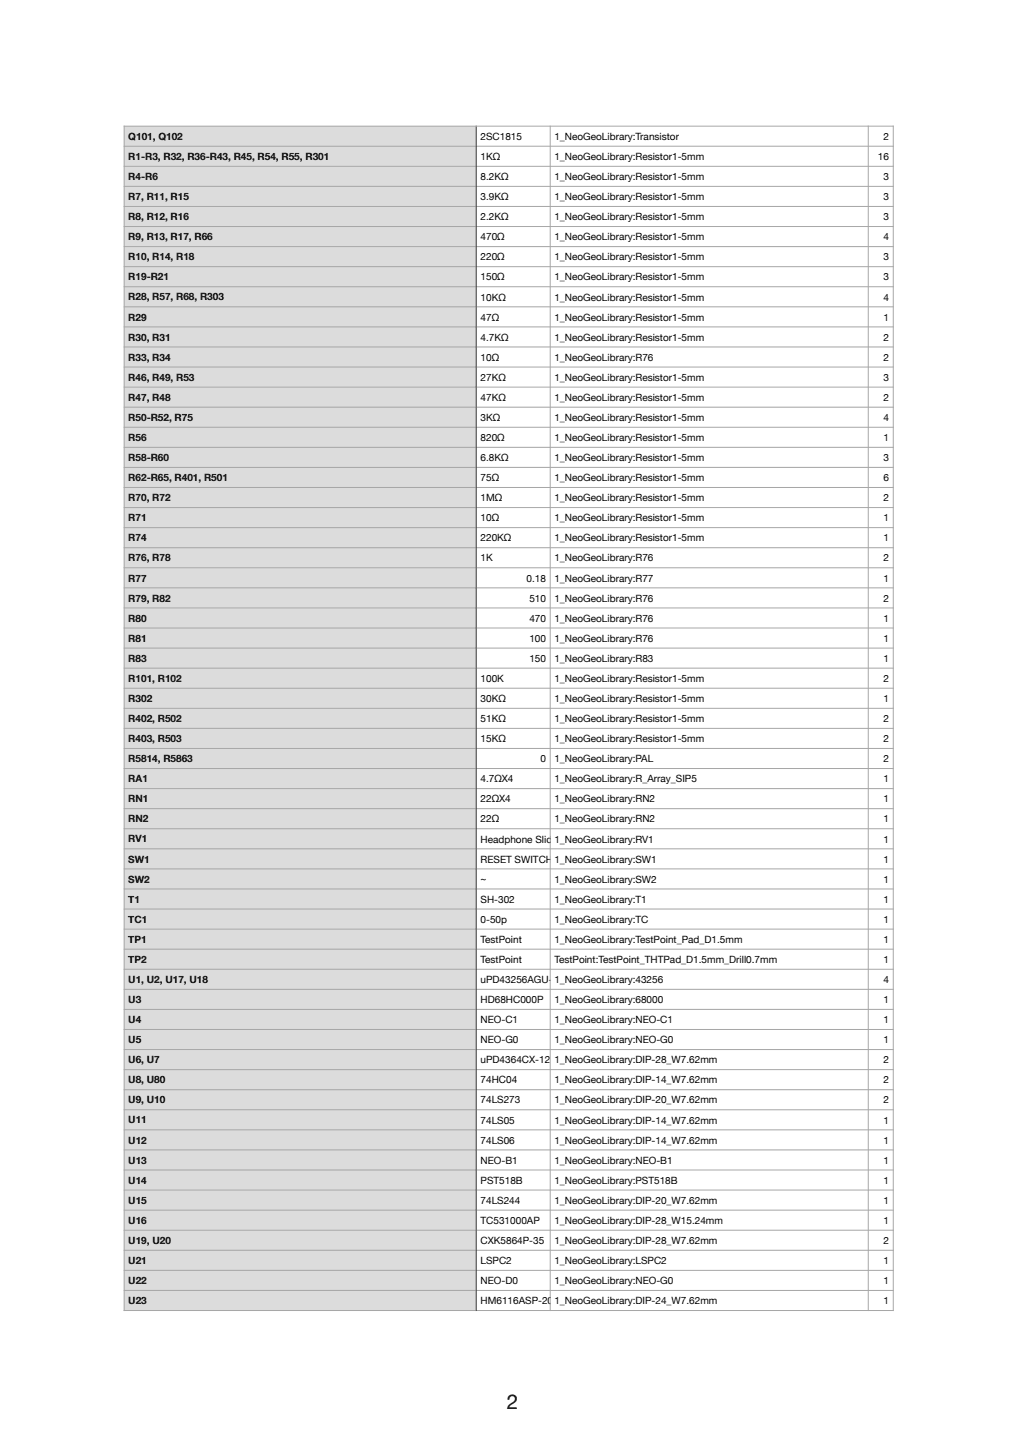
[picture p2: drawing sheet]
<svg xmlns="http://www.w3.org/2000/svg" width="362mm" height="512mm" viewBox="0 0 362 512" stroke-linecap="round" stroke-linejoin="round" font-family="sans-serif">
<defs><g id="words">
<text font-size="7.3" x="178.8" y="497.1">2</text>
<g font-size="3.5">
<text x="45.3" y="49.3">Q101, Q102</text>
<text x="169.5" y="49.4">2SC1815</text>
<text x="195.5" y="49.4">1_NeoGeoLibrary:Transistor</text>
<text x="311.6" y="49.4">2</text>
<text x="45.3" y="56.4">R1-R3, R32, R36-R43, R45, R54, R55, R301</text>
<text x="169.5" y="56.4">1KΩ</text>
<text x="195.5" y="56.4">1_NeoGeoLibrary:Resistor1-5mm</text>
<text x="309.7" y="56.4">16</text>
<text x="45.3" y="63.5">R4-R6</text>
<text x="169.5" y="63.5">8.2KΩ</text>
<text x="195.5" y="63.5">1_NeoGeoLibrary:Resistor1-5mm</text>
<text x="311.6" y="63.5">3</text>
<text x="45.3" y="70.6">R7, R11, R15</text>
<text x="169.5" y="70.6">3.9KΩ</text>
<text x="195.5" y="70.6">1_NeoGeoLibrary:Resistor1-5mm</text>
<text x="311.6" y="70.6">3</text>
<text x="45.3" y="77.7">R8, R12, R16</text>
<text x="169.5" y="77.7">2.2KΩ</text>
<text x="195.5" y="77.7">1_NeoGeoLibrary:Resistor1-5mm</text>
<text x="311.6" y="77.7">3</text>
<text x="45.3" y="84.7">R9, R13, R17, R66</text>
<text x="169.5" y="84.8">470Ω</text>
<text x="195.5" y="84.8">1_NeoGeoLibrary:Resistor1-5mm</text>
<text x="311.6" y="84.8">4</text>
<text x="45.3" y="91.8">R10, R14, R18</text>
<text x="169.5" y="91.8">220Ω</text>
<text x="195.5" y="91.8">1_NeoGeoLibrary:Resistor1-5mm</text>
<text x="311.6" y="91.8">3</text>
<text x="45.3" y="98.9">R19-R21</text>
<text x="169.5" y="98.9">150Ω</text>
<text x="195.5" y="98.9">1_NeoGeoLibrary:Resistor1-5mm</text>
<text x="311.6" y="98.9">3</text>
<text x="45.3" y="106">R28, R57, R68, R303</text>
<text x="169.5" y="106">10KΩ</text>
<text x="195.5" y="106">1_NeoGeoLibrary:Resistor1-5mm</text>
<text x="311.6" y="106">4</text>
<text x="45.3" y="113.1">R29</text>
<text x="169.5" y="113.1">47Ω</text>
<text x="195.5" y="113.1">1_NeoGeoLibrary:Resistor1-5mm</text>
<text x="311.6" y="113.1">1</text>
<text x="45.3" y="120.1">R30, R31</text>
<text x="169.5" y="120.2">4.7KΩ</text>
<text x="195.5" y="120.2">1_NeoGeoLibrary:Resistor1-5mm</text>
<text x="311.6" y="120.2">2</text>
<text x="45.3" y="127.2">R33, R34</text>
<text x="169.5" y="127.2">10Ω</text>
<text x="195.5" y="127.2">1_NeoGeoLibrary:R76</text>
<text x="311.6" y="127.2">2</text>
<text x="45.3" y="134.3">R46, R49, R53</text>
<text x="169.5" y="134.3">27KΩ</text>
<text x="195.5" y="134.3">1_NeoGeoLibrary:Resistor1-5mm</text>
<text x="311.6" y="134.3">3</text>
<text x="45.3" y="141.4">R47, R48</text>
<text x="169.5" y="141.4">47KΩ</text>
<text x="195.5" y="141.4">1_NeoGeoLibrary:Resistor1-5mm</text>
<text x="311.6" y="141.4">2</text>
<text x="45.3" y="148.5">R50-R52, R75</text>
<text x="169.5" y="148.5">3KΩ</text>
<text x="195.5" y="148.5">1_NeoGeoLibrary:Resistor1-5mm</text>
<text x="311.6" y="148.5">4</text>
<text x="45.3" y="155.5">R56</text>
<text x="169.5" y="155.6">820Ω</text>
<text x="195.5" y="155.6">1_NeoGeoLibrary:Resistor1-5mm</text>
<text x="311.6" y="155.6">1</text>
<text x="45.3" y="162.6">R58-R60</text>
<text x="169.5" y="162.6">6.8KΩ</text>
<text x="195.5" y="162.6">1_NeoGeoLibrary:Resistor1-5mm</text>
<text x="311.6" y="162.6">3</text>
<text x="45.3" y="169.7">R62-R65, R401, R501</text>
<text x="169.5" y="169.7">75Ω</text>
<text x="195.5" y="169.7">1_NeoGeoLibrary:Resistor1-5mm</text>
<text x="311.6" y="169.7">6</text>
<text x="45.3" y="176.8">R70, R72</text>
<text x="169.5" y="176.8">1MΩ</text>
<text x="195.5" y="176.8">1_NeoGeoLibrary:Resistor1-5mm</text>
<text x="311.6" y="176.8">2</text>
<text x="45.3" y="183.9">R71</text>
<text x="169.5" y="183.9">10Ω</text>
<text x="195.5" y="183.9">1_NeoGeoLibrary:Resistor1-5mm</text>
<text x="311.6" y="183.9">1</text>
<text x="45.3" y="190.9">R74</text>
<text x="169.5" y="191">220KΩ</text>
<text x="195.5" y="191">1_NeoGeoLibrary:Resistor1-5mm</text>
<text x="311.6" y="191">1</text>
<text x="45.3" y="198">R76, R78</text>
<text x="169.5" y="198">1K</text>
<text x="195.5" y="198">1_NeoGeoLibrary:R76</text>
<text x="311.6" y="198">2</text>
<text x="45.3" y="205.1">R77</text>
<text x="185.7" y="205.1">0.18</text>
<text x="195.5" y="205.1">1_NeoGeoLibrary:R77</text>
<text x="311.6" y="205.1">1</text>
<text x="45.3" y="212.2">R79, R82</text>
<text x="186.7" y="212.2">510</text>
<text x="195.5" y="212.2">1_NeoGeoLibrary:R76</text>
<text x="311.6" y="212.2">2</text>
<text x="45.3" y="219.3">R80</text>
<text x="186.7" y="219.3">470</text>
<text x="195.5" y="219.3">1_NeoGeoLibrary:R76</text>
<text x="311.6" y="219.3">1</text>
<text x="45.3" y="226.3">R81</text>
<text x="186.7" y="226.4">100</text>
<text x="195.5" y="226.4">1_NeoGeoLibrary:R76</text>
<text x="311.6" y="226.4">1</text>
<text x="45.3" y="233.4">R83</text>
<text x="186.7" y="233.4">150</text>
<text x="195.5" y="233.4">1_NeoGeoLibrary:R83</text>
<text x="311.6" y="233.4">1</text>
<text x="45.3" y="240.5">R101, R102</text>
<text x="169.5" y="240.5">100K</text>
<text x="195.5" y="240.5">1_NeoGeoLibrary:Resistor1-5mm</text>
<text x="311.6" y="240.5">2</text>
<text x="45.3" y="247.6">R302</text>
<text x="169.5" y="247.6">30KΩ</text>
<text x="195.5" y="247.6">1_NeoGeoLibrary:Resistor1-5mm</text>
<text x="311.6" y="247.6">1</text>
<text x="45.3" y="254.7">R402, R502</text>
<text x="169.5" y="254.7">51KΩ</text>
<text x="195.5" y="254.7">1_NeoGeoLibrary:Resistor1-5mm</text>
<text x="311.6" y="254.7">2</text>
<text x="45.3" y="261.7">R403, R503</text>
<text x="169.5" y="261.8">15KΩ</text>
<text x="195.5" y="261.8">1_NeoGeoLibrary:Resistor1-5mm</text>
<text x="311.6" y="261.8">2</text>
<text x="45.3" y="268.8">R5814, R5863</text>
<text x="190.6" y="268.8">0</text>
<text x="195.5" y="268.8">1_NeoGeoLibrary:PAL</text>
<text x="311.6" y="268.8">2</text>
<text x="45.3" y="275.9">RA1</text>
<text x="169.5" y="275.9">4.7ΩX4</text>
<text x="195.5" y="275.9">1_NeoGeoLibrary:R_Array_SIP5</text>
<text x="311.6" y="275.9">1</text>
<text x="45.3" y="283">RN1</text>
<text x="169.5" y="283">22ΩX4</text>
<text x="195.5" y="283">1_NeoGeoLibrary:RN2</text>
<text x="311.6" y="283">1</text>
<text x="45.3" y="290.1">RN2</text>
<text x="169.5" y="290.1">22Ω</text>
<text x="195.5" y="290.1">1_NeoGeoLibrary:RN2</text>
<text x="311.6" y="290.1">1</text>
<text x="45.3" y="297.1">RV1</text>
<text x="169.5" y="297.2">Headphone Slider (0-1K)</text>
<text x="195.5" y="297.2">1_NeoGeoLibrary:RV1</text>
<text x="311.6" y="297.2">1</text>
<text x="45.3" y="304.2">SW1</text>
<text x="169.5" y="304.2">RESET SWITCH</text>
<text x="195.5" y="304.2">1_NeoGeoLibrary:SW1</text>
<text x="311.6" y="304.2">1</text>
<text x="45.3" y="311.3">SW2</text>
<text x="169.5" y="311.3">~</text>
<text x="195.5" y="311.3">1_NeoGeoLibrary:SW2</text>
<text x="311.6" y="311.3">1</text>
<text x="45.3" y="318.4">T1</text>
<text x="169.5" y="318.4">SH-302</text>
<text x="195.5" y="318.4">1_NeoGeoLibrary:T1</text>
<text x="311.6" y="318.4">1</text>
<text x="45.3" y="325.5">TC1</text>
<text x="169.5" y="325.5">0-50p</text>
<text x="195.5" y="325.5">1_NeoGeoLibrary:TC</text>
<text x="311.6" y="325.5">1</text>
<text x="45.3" y="332.5">TP1</text>
<text x="169.5" y="332.6">TestPoint</text>
<text x="195.5" y="332.6">1_NeoGeoLibrary:TestPoint_Pad_D1.5mm</text>
<text x="311.6" y="332.6">1</text>
<text x="45.3" y="339.6">TP2</text>
<text x="169.5" y="339.6">TestPoint</text>
<text x="195.5" y="339.6">TestPoint:TestPoint_THTPad_D1.5mm_Drill0.7mm</text>
<text x="311.6" y="339.6">1</text>
<text x="45.3" y="346.7">U1, U2, U17, U18</text>
<text x="169.5" y="346.7">uPD43256AGU-12L</text>
<text x="195.5" y="346.7">1_NeoGeoLibrary:43256</text>
<text x="311.6" y="346.7">4</text>
<text x="45.3" y="353.8">U3</text>
<text x="169.5" y="353.8">HD68HC000P</text>
<text x="195.5" y="353.8">1_NeoGeoLibrary:68000</text>
<text x="311.6" y="353.8">1</text>
<text x="45.3" y="360.9">U4</text>
<text x="169.5" y="360.9">NEO-C1</text>
<text x="195.5" y="360.9">1_NeoGeoLibrary:NEO-C1</text>
<text x="311.6" y="360.9">1</text>
<text x="45.3" y="367.9">U5</text>
<text x="169.5" y="368">NEO-G0</text>
<text x="195.5" y="368">1_NeoGeoLibrary:NEO-G0</text>
<text x="311.6" y="368">1</text>
<text x="45.3" y="375">U6, U7</text>
<text x="169.5" y="375">uPD4364CX-12</text>
<text x="195.5" y="375">1_NeoGeoLibrary:DIP-28_W7.62mm</text>
<text x="311.6" y="375">2</text>
<text x="45.3" y="382.1">U8, U80</text>
<text x="169.5" y="382.1">74HC04</text>
<text x="195.5" y="382.1">1_NeoGeoLibrary:DIP-14_W7.62mm</text>
<text x="311.6" y="382.1">2</text>
<text x="45.3" y="389.2">U9, U10</text>
<text x="169.5" y="389.2">74LS273</text>
<text x="195.5" y="389.2">1_NeoGeoLibrary:DIP-20_W7.62mm</text>
<text x="311.6" y="389.2">2</text>
<text x="45.3" y="396.3">U11</text>
<text x="169.5" y="396.3">74LS05</text>
<text x="195.5" y="396.3">1_NeoGeoLibrary:DIP-14_W7.62mm</text>
<text x="311.6" y="396.3">1</text>
<text x="45.3" y="403.3">U12</text>
<text x="169.5" y="403.4">74LS06</text>
<text x="195.5" y="403.4">1_NeoGeoLibrary:DIP-14_W7.62mm</text>
<text x="311.6" y="403.4">1</text>
<text x="45.3" y="410.4">U13</text>
<text x="169.5" y="410.4">NEO-B1</text>
<text x="195.5" y="410.4">1_NeoGeoLibrary:NEO-B1</text>
<text x="311.6" y="410.4">1</text>
<text x="45.3" y="417.5">U14</text>
<text x="169.5" y="417.5">PST518B</text>
<text x="195.5" y="417.5">1_NeoGeoLibrary:PST518B</text>
<text x="311.6" y="417.5">1</text>
<text x="45.3" y="424.6">U15</text>
<text x="169.5" y="424.6">74LS244</text>
<text x="195.5" y="424.6">1_NeoGeoLibrary:DIP-20_W7.62mm</text>
<text x="311.6" y="424.6">1</text>
<text x="45.3" y="431.7">U16</text>
<text x="169.5" y="431.7">TC531000AP</text>
<text x="195.5" y="431.7">1_NeoGeoLibrary:DIP-28_W15.24mm</text>
<text x="311.6" y="431.7">1</text>
<text x="45.3" y="438.8">U19, U20</text>
<text x="169.5" y="438.8">CXK5864P-35</text>
<text x="195.5" y="438.8">1_NeoGeoLibrary:DIP-28_W7.62mm</text>
<text x="311.6" y="438.8">2</text>
<text x="45.3" y="445.8">U21</text>
<text x="169.5" y="445.8">LSPC2</text>
<text x="195.5" y="445.8">1_NeoGeoLibrary:LSPC2</text>
<text x="311.6" y="445.8">1</text>
<text x="45.3" y="452.9">U22</text>
<text x="169.5" y="452.9">NEO-D0</text>
<text x="195.5" y="452.9">1_NeoGeoLibrary:NEO-G0</text>
<text x="311.6" y="452.9">1</text>
<text x="45.3" y="460">U23</text>
<text x="169.5" y="460">HM6116ASP-20</text>
<text x="195.5" y="460">1_NeoGeoLibrary:DIP-24_W7.62mm</text>
<text x="311.6" y="460">1</text>
</g>
</g></defs>
<g fill="#dcdcdc">
<path d="M43.8 44.5h124.2v7.1h-124.2z"/>
<path d="M43.8 51.6h124.2v7.1h-124.2z"/>
<path d="M43.8 58.7h124.2v7h-124.2z"/>
<path d="M43.8 65.7h124.2v7.1h-124.2z"/>
<path d="M43.8 72.8h124.2v7.1h-124.2z"/>
<path d="M43.8 79.9h124.2v7.1h-124.2z"/>
<path d="M43.8 87h124.2v7.1h-124.2z"/>
<path d="M43.8 94.1h124.2v7h-124.2z"/>
<path d="M43.8 101.1h124.2v7.1h-124.2z"/>
<path d="M43.8 108.2h124.2v7.1h-124.2z"/>
<path d="M43.8 115.3h124.2v7.1h-124.2z"/>
<path d="M43.8 122.4h124.2v7.1h-124.2z"/>
<path d="M43.8 129.5h124.2v7h-124.2z"/>
<path d="M43.8 136.5h124.2v7.1h-124.2z"/>
<path d="M43.8 143.6h124.2v7.1h-124.2z"/>
<path d="M43.8 150.7h124.2v7.1h-124.2z"/>
<path d="M43.8 157.8h124.2v7.1h-124.2z"/>
<path d="M43.8 164.9h124.2v7h-124.2z"/>
<path d="M43.8 171.9h124.2v7.1h-124.2z"/>
<path d="M43.8 179h124.2v7.1h-124.2z"/>
<path d="M43.8 186.1h124.2v7.1h-124.2z"/>
<path d="M43.8 193.2h124.2v7.1h-124.2z"/>
<path d="M43.8 200.3h124.2v7h-124.2z"/>
<path d="M43.8 207.3h124.2v7.1h-124.2z"/>
<path d="M43.8 214.4h124.2v7.1h-124.2z"/>
<path d="M43.8 221.5h124.2v7.1h-124.2z"/>
<path d="M43.8 228.6h124.2v7.1h-124.2z"/>
<path d="M43.8 235.7h124.2v7h-124.2z"/>
<path d="M43.8 242.7h124.2v7.1h-124.2z"/>
<path d="M43.8 249.8h124.2v7.1h-124.2z"/>
<path d="M43.8 256.9h124.2v7.1h-124.2z"/>
<path d="M43.8 264h124.2v7.1h-124.2z"/>
<path d="M43.8 271.1h124.2v7h-124.2z"/>
<path d="M43.8 278.1h124.2v7.1h-124.2z"/>
<path d="M43.8 285.2h124.2v7.1h-124.2z"/>
<path d="M43.8 292.3h124.2v7.1h-124.2z"/>
<path d="M43.8 299.4h124.2v7.1h-124.2z"/>
<path d="M43.8 306.5h124.2v7h-124.2z"/>
<path d="M43.8 313.5h124.2v7.1h-124.2z"/>
<path d="M43.8 320.6h124.2v7.1h-124.2z"/>
<path d="M43.8 327.7h124.2v7.1h-124.2z"/>
<path d="M43.8 334.8h124.2v7.1h-124.2z"/>
<path d="M43.8 341.9h124.2v7h-124.2z"/>
<path d="M43.8 348.9h124.2v7.1h-124.2z"/>
<path d="M43.8 356h124.2v7.1h-124.2z"/>
<path d="M43.8 363.1h124.2v7.1h-124.2z"/>
<path d="M43.8 370.2h124.2v7.1h-124.2z"/>
<path d="M43.8 377.3h124.2v7.1h-124.2z"/>
<path d="M43.8 384.4h124.2v7h-124.2z"/>
<path d="M43.8 391.4h124.2v7.1h-124.2z"/>
<path d="M43.8 398.5h124.2v7.1h-124.2z"/>
<path d="M43.8 405.6h124.2v7.1h-124.2z"/>
<path d="M43.8 412.7h124.2v7.1h-124.2z"/>
<path d="M43.8 419.8h124.2v7h-124.2z"/>
<path d="M43.8 426.8h124.2v7.1h-124.2z"/>
<path d="M43.8 433.9h124.2v7.1h-124.2z"/>
<path d="M43.8 441h124.2v7.1h-124.2z"/>
<path d="M43.8 448.1h124.2v7.1h-124.2z"/>
<path d="M43.8 455.2h124.2v7h-124.2z"/>
</g>
<g fill="none" stroke="#a6a6a6" stroke-width=".35">
<path d="M43.6 51.6h271.7M43.6 58.7h271.7M43.6 44.5h271.7M43.8 44.3v418.1M194.1 44.3v418.1M306.3 44.3v418.1M315.1 44.3v418.1M43.6 65.7h271.7M43.6 72.8h271.7M43.6 79.9h271.7M43.6 87h271.7M43.6 94.1h271.7"/>
<path d="M43.6 101.1h271.7M43.6 108.2h271.7M43.6 115.3h271.7M43.6 122.4h271.7M43.6 129.5h271.7M43.6 136.5h271.7M43.6 143.6h271.7M43.6 150.7h271.7M43.6 157.8h271.7M43.6 164.9h271.7M43.6 171.9h271.7M43.6 179h271.7"/>
<path d="M43.6 186.1h271.7M43.6 193.2h271.7M43.6 200.3h271.7M43.6 207.3h271.7M43.6 214.4h271.7M43.6 221.5h271.7M43.6 228.6h271.7M43.6 235.7h271.7M43.6 242.7h271.7M43.6 249.8h271.7M43.6 256.9h271.7M43.6 264h271.7"/>
<path d="M43.6 271.1h271.7M43.6 278.1h271.7M43.6 285.2h271.7M43.6 292.3h271.7M43.6 299.4h271.7M43.6 306.5h271.7M43.6 313.5h271.7M43.6 320.6h271.7M43.6 327.7h271.7M43.6 334.8h271.7M43.6 341.9h271.7M43.6 348.9h271.7"/>
<path d="M43.6 356h271.7M43.6 363.1h271.7M43.6 370.2h271.7M43.6 377.3h271.7M43.6 384.4h271.7M43.6 391.4h271.7M43.6 398.5h271.7M43.6 405.6h271.7M43.6 412.7h271.7M43.6 419.8h271.7M43.6 426.8h271.7M43.6 433.9h271.7"/>
<path d="M43.6 441h271.7M43.6 448.1h271.7M43.6 455.2h271.7M43.6 462.2h271.7"/>
</g>
<path d="M168 44.3v418.1" fill="none" stroke="#404040" stroke-width=".35"/>
<use href="#words"/>
</svg>
